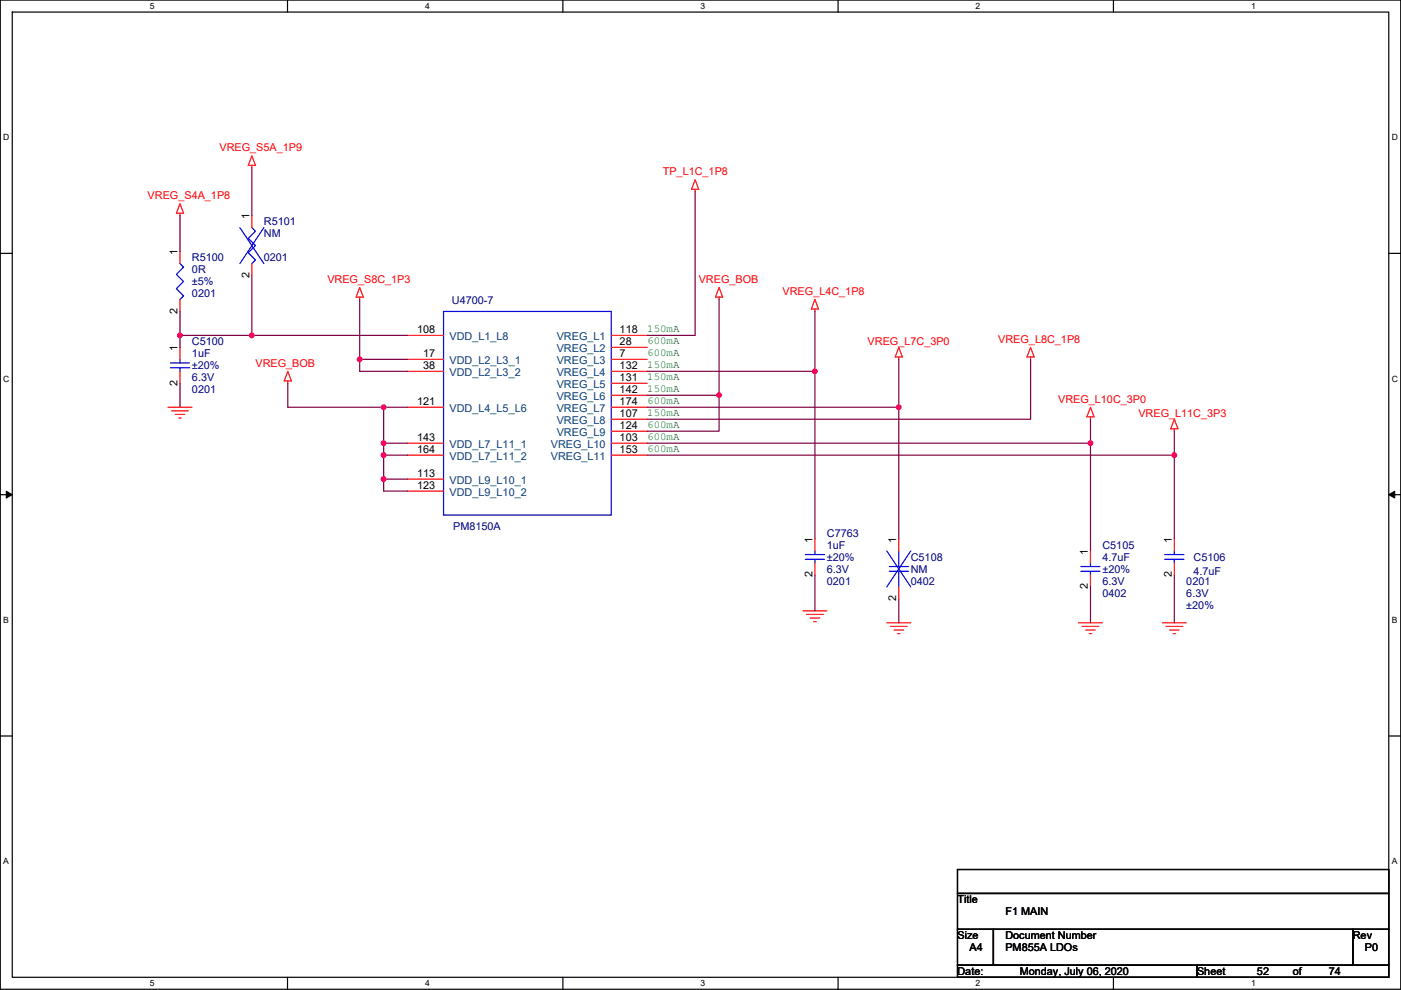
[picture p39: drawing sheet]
<svg xmlns="http://www.w3.org/2000/svg" width="297mm" height="210mm" viewBox="0 0 297 210" stroke-linecap="round" stroke-linejoin="round" font-family="sans-serif">
<defs><g id="words">
<g font-size="2.3" fill="#f00">
<text x="46.5" y="32">VREG_S5A_1P9</text>
<text x="140.5" y="37.1">TP_L1C_1P8</text>
<text x="31.3" y="42.2">VREG_S4A_1P8</text>
<text x="69.4" y="60">VREG_S8C_1P3</text>
<text x="148.1" y="60">VREG_BOB</text>
<text x="165.9" y="62.5">VREG_L4C_1P8</text>
<text x="54.2" y="77.8">VREG_BOB</text>
<text x="184" y="73.2">VREG_L7C_3P0</text>
<text x="211.6" y="72.7">VREG_L8C_1P8</text>
<text x="224.3" y="85.4">VREG_L10C_3P0</text>
<text x="241.4" y="88.4">VREG_L11C_3P3</text>
</g>
<g font-size="2.3">
<text x="52.9" y="46.5" transform="rotate(-90 52.9 46.5)">1</text>
<text x="37.6" y="54.1" transform="rotate(-90 37.6 54.1)">1</text>
<text x="52.9" y="59" transform="rotate(-90 52.9 59)">2</text>
<text x="37.6" y="66.6" transform="rotate(-90 37.6 66.6)">2</text>
<text x="88.5" y="70.6">108</text>
<text x="131.4" y="70.6">118</text>
<text x="37.6" y="74.4" transform="rotate(-90 37.6 74.4)">1</text>
<text x="89.7" y="75.7">17</text>
<text x="131.4" y="73.2">28</text>
<text x="131.4" y="75.7">7</text>
<text x="37.6" y="81.8" transform="rotate(-90 37.6 81.8)">2</text>
<text x="89.7" y="78.2">38</text>
<text x="131.4" y="78.2">132</text>
<text x="131.4" y="80.8">131</text>
<text x="131.4" y="83.3">142</text>
<text x="88.5" y="85.9">121</text>
<text x="131.4" y="85.9">174</text>
<text x="131.4" y="88.4">107</text>
<text x="88.5" y="93.5">143</text>
<text x="131.4" y="90.9">124</text>
<text x="131.4" y="93.5">103</text>
<text x="88.5" y="96">164</text>
<text x="88.5" y="101.1">113</text>
<text x="131.4" y="96">153</text>
<text x="88.5" y="103.6">123</text>
<text x="172.3" y="115.1" transform="rotate(-90 172.3 115.1)">1</text>
<text x="190" y="115.1" transform="rotate(-90 190 115.1)">1</text>
<text x="230.7" y="117.6" transform="rotate(-90 230.7 117.6)">1</text>
<text x="248.5" y="115.1" transform="rotate(-90 248.5 115.1)">1</text>
<text x="172.3" y="122.5" transform="rotate(-90 172.3 122.5)">2</text>
<text x="230.7" y="125" transform="rotate(-90 230.7 125)">2</text>
<text x="248.5" y="122.5" transform="rotate(-90 248.5 122.5)">2</text>
<text x="190" y="127.6" transform="rotate(-90 190 127.6)">2</text>
<text x="203" y="191.6">Title</text>
<text x="213.2" y="194.1">F1 MAIN</text>
<text x="203" y="199.2">Size</text>
<text x="205.5" y="201.7">A4</text>
<text x="213.2" y="199.2">Document Number</text>
<text x="213.2" y="201.7">PM855A LDOs</text>
<text x="286.8" y="199.2">Rev</text>
<text x="289.4" y="201.7">P0</text>
<text x="203" y="206.8">Date:</text>
<text x="216.2" y="206.8">Monday, July 06, 2020</text>
<text x="253.8" y="206.8">Sheet</text>
<text x="266.5" y="206.8">52</text>
<text x="274.1" y="206.8">of</text>
<text x="281.7" y="206.8">74</text>
</g>
<g font-size="2.3" fill="#000080">
<text x="55.9" y="47.8">R5101</text>
<text x="55.9" y="50.3">NM</text>
<text x="40.7" y="55.4">R5100</text>
<text x="40.7" y="58">0R</text>
<text x="55.9" y="55.4">0201</text>
<text x="40.7" y="60.5">±5%</text>
<text x="40.7" y="63">0201</text>
<text x="95.8" y="64.6">U4700-7</text>
<text x="40.7" y="73.2">C5100</text>
<text x="40.7" y="75.7">1uF</text>
<text x="40.7" y="83.4">0201</text>
<text x="40.7" y="80.8">6.3V</text>
<text x="40.7" y="78.3">±20%</text>
<text x="96.1" y="112.3">PM8150A</text>
<text x="175.3" y="113.8">C7763</text>
<text x="175.3" y="116.4">1uF</text>
<text x="175.3" y="118.9">±20%</text>
<text x="193.1" y="118.9">C5108</text>
<text x="233.7" y="116.4">C5105</text>
<text x="233.7" y="118.9">4.7uF</text>
<text x="253" y="118.9">C5106</text>
<text x="175.3" y="124">0201</text>
<text x="175.3" y="121.5">6.3V</text>
<text x="193.1" y="121.5">NM</text>
<text x="193.1" y="124">0402</text>
<text x="233.7" y="124">6.3V</text>
<text x="233.7" y="121.5">±20%</text>
<text x="251.5" y="124">0201</text>
<text x="253" y="122">4.7uF</text>
<text x="233.7" y="126.5">0402</text>
<text x="251.5" y="126.5">6.3V</text>
<text x="251.5" y="129.1">±20%</text>
</g>
<g font-size="2.3" fill="#008000">
<text x="137.2" y="70.4">150mA</text>
<text x="137.2" y="73">600mA</text>
<text x="137.2" y="75.5">600mA</text>
<text x="137.2" y="78">150mA</text>
<text x="137.2" y="80.6">150mA</text>
<text x="137.2" y="83.1">150mA</text>
<text x="137.2" y="85.7">600mA</text>
<text x="137.2" y="88.2">150mA</text>
<text x="137.2" y="90.7">600mA</text>
<text x="137.2" y="93.3">600mA</text>
<text x="137.2" y="95.8">600mA</text>
</g>
<g font-size="2.3" fill="#004080">
<text x="95.3" y="72.2">VDD_L1_L8</text>
<text x="95.3" y="77.3">VDD_L2_L3_1</text>
<text x="118" y="72.2">VREG_L1</text>
<text x="118" y="74.7">VREG_L2</text>
<text x="118" y="77.3">VREG_L3</text>
<text x="95.3" y="79.8">VDD_L2_L3_2</text>
<text x="118" y="79.8">VREG_L4</text>
<text x="118" y="82.3">VREG_L5</text>
<text x="95.3" y="87.4">VDD_L4_L5_L6</text>
<text x="118" y="84.9">VREG_L6</text>
<text x="118" y="87.4">VREG_L7</text>
<text x="118" y="90">VREG_L8</text>
<text x="95.3" y="95">VDD_L7_L11_1</text>
<text x="116.8" y="95">VREG_L10</text>
<text x="118" y="92.5">VREG_L9</text>
<text x="95.3" y="97.6">VDD_L7_L11_2</text>
<text x="116.8" y="97.6">VREG_L11</text>
<text x="95.3" y="102.7">VDD_L9_L10_1</text>
<text x="95.3" y="105.2">VDD_L9_L10_2</text>
</g>
<g font-size="1.8">
<text x="31.8" y="1.9">5</text>
<text x="90.1" y="1.9">4</text>
<text x="148.5" y="1.9">3</text>
<text x="206.9" y="1.9">2</text>
<text x="265.2" y="1.9">1</text>
<text x=".7" y="29.8">D</text>
<text x="295.1" y="29.8">D</text>
<text x=".7" y="81">C</text>
<text x="295.1" y="81">C</text>
<text x=".7" y="132.1">B</text>
<text x="295.1" y="132.1">B</text>
<text x=".7" y="183.3">A</text>
<text x="295.1" y="183.3">A</text>
<text x="31.8" y="209.2">5</text>
<text x="90.1" y="209.2">4</text>
<text x="148.5" y="209.2">3</text>
<text x="206.9" y="209.2">2</text>
<text x="265.2" y="209.2">1</text>
</g>
</g></defs>
<path d="M.1 0h296.9v209.8h-296.9zM2.6 2.6h291.8v204.7h-291.8z" fill="none" stroke="#000" stroke-width=".25"/>
<g fill="#fff">
<path d="M31.8 .3h1v2h-1z"/>
<path d="M31.8 207.5h1v2.1h-1z"/>
</g>
<path d="M61 0v2.6M61 207.3v2.5" fill="none" stroke="#000" stroke-width=".25"/>
<g fill="#fff">
<path d="M90.1 .3h1v2h-1z"/>
<path d="M90.1 207.5h1v2.1h-1z"/>
</g>
<path d="M119.3 0v2.6M119.3 207.3v2.5" fill="none" stroke="#000" stroke-width=".25"/>
<g fill="#fff">
<path d="M148.5 .3h1v2h-1z"/>
<path d="M148.5 207.5h1v2.1h-1z"/>
</g>
<path d="M177.7 0v2.6M177.7 207.3v2.5" fill="none" stroke="#000" stroke-width=".25"/>
<g fill="#fff">
<path d="M206.9 .3h1v2h-1z"/>
<path d="M206.9 207.5h1v2.1h-1z"/>
</g>
<path d="M236.1 0v2.6M236.1 207.3v2.5" fill="none" stroke="#000" stroke-width=".25"/>
<g fill="#fff">
<path d="M265.2 .3h1v2h-1z"/>
<path d="M265.2 207.5h1v2.1h-1z"/>
<path d="M.7 28.2h1.3v2h-1.3z"/>
<path d="M295.1 28.2h1.3v2h-1.3z"/>
<path d="M.7 79.3h1.3v2.1h-1.3z"/>
<path d="M295.1 79.3h1.3v2.1h-1.3z"/>
</g>
<path d="M.1 53.7h2.5M294.4 53.7h2.6" fill="none" stroke="#000" stroke-width=".25"/>
<g fill="#fff">
<path d="M.7 130.5h1.2v2h-1.2z"/>
<path d="M295.1 130.5h1.2v2h-1.2z"/>
</g>
<path d="M.1 104.9h2.5M294.4 104.9h2.6" fill="none" stroke="#000" stroke-width=".25"/>
<path d="M1.3 104.2l1.3 .7-1.3 .7zM294.4 104.9l1.3-.7v1.4z" fill="#000" stroke="#000" stroke-width=".21"/>
<g fill="#fff">
<path d="M.7 181.7h1.2v2h-1.2z"/>
<path d="M295.1 181.7h1.2v2h-1.2z"/>
</g>
<path d="M.1 156.1h2.5M294.4 156.1h2.6M203 184.4h91.4v5.1h-91.4zM203 189.5h91.4v7.6h-91.4zM203 197.1h7.6v7.6h-7.6zM210.6 197.1h76.2v7.6h-76.2zM286.8 197.1h7.6v7.6h-7.6zM203 204.7h50.8v2.6h-50.8zM253.8 204.7h40.6v2.6h-40.6z" fill="none" stroke="#000" stroke-width=".25"/>
<g fill="none" stroke="#f00" stroke-width=".25">
<path d="M53.4 35.1v.5M53.4 33l.8 2.1h-1.6zM147.4 38.1l.7 2.1h-1.5zM38.2 53.4v2.5M38.2 45.2v.5M38.2 43.2l.7 2h-1.5zM53.4 45.7v2.6M53.4 55.9v2.5M147.4 40.2v.5M38.2 73.7v2.5M38.2 78.8v2.5M38.2 63.5v2.6"/>
<path d="M61 78.8l.8 2h-1.5zM76.3 63v.5M76.3 61l.7 2h-1.5zM86.4 71.1h7.6M86.4 76.2h7.6M86.4 78.8h7.6M129.6 71.1h7.6M129.6 73.7h7.6M129.6 76.2h7.6M129.6 78.8h7.6M152.5 63v.5M152.5 61l.7 2h-1.5z"/>
<path d="M172.8 65.6v.5M172.8 63.5l.7 2.1h-1.5zM190.6 73.7l.7 2h-1.5zM190.6 75.7v.5M218.5 73.7l.8 2h-1.6zM218.5 75.7v.5M35.6 86.4h5.1M36.4 87.1h3.5M37.1 87.9h2.1M37.9 88.7h.5M61 80.8v.5M86.4 86.4h7.6"/>
<path d="M86.4 94h7.6M86.4 96.5h7.6M129.6 81.3h7.6M129.6 83.8h7.6M129.6 86.4h7.6M129.6 88.9h7.6M129.6 91.5h7.6M129.6 94h7.6M129.6 96.5h7.6M231.2 86.4l.8 2h-1.6zM231.2 88.4v.5M249 91v.5"/>
<path d="M249 88.9l.7 2.1h-1.5zM86.4 101.6h7.6M86.4 104.2h7.6M172.8 114.3v2.6M172.8 119.4v2.5M190.6 114.3v2.6M231.2 116.9v2.5M249 114.3v2.6M249 119.4v2.5M170.2 129.6h5.1M171 130.3h3.6M171.8 131.1h2"/>
<path d="M172.5 131.8h.5M188 132.1h5.1M188.8 132.9h3.5M189.5 133.6h2.1M190.3 134.4h.5M190.6 124.5v2.5M228.7 132.1h5M229.4 132.9h3.6M230.2 133.6h2M230.9 134.4h.6M231.2 121.9v2.6M246.4 132.1h5.1"/>
<path d="M247.2 132.9h3.6M248 133.6h2M248.7 134.4h.5"/>
</g>
<g fill="none" stroke="#00f" stroke-width=".25">
<path d="M38.2 55.9l.7 .8-1.5 1.5 1.5 1.5-1.5 1.5 1.5 1.6-.7 .7M50.9 48.3l5 7.6M53.4 48.3l.8 .7-1.6 1.6 1.6 1.5-1.6 1.5 1.6 1.5-.8 .8M55.9 48.3l-5 7.6M36.1 77h4.1M36.1 78h4.1M38.2 76.2v.8M38.2 78v.8M94 66.1h35.6v43.1h-35.6zM170.7 117.6h4.1M170.7 118.6h4.1M172.8 116.9v.7"/>
<path d="M172.8 118.6v.8M188 116.9l5.1 7.6M190.6 116.9v3.3M193.1 116.9l-5.1 7.6M231.2 119.4v.8M246.9 117.6h4.1M246.9 118.6h4.1M249 116.9v.7M249 118.6v.8M188.5 120.2h4.1M188.5 121.2h4.1M190.6 121.2v3.3"/>
<path d="M229.2 120.2h4M229.2 121.2h4M231.2 121.2v.7"/>
</g>
<g fill="none" stroke="#800040" stroke-width=".25">
<path d="M53.4 35.6v10.1M38.2 45.7v7.7M53.4 58.4v12.7h33M147.4 40.7v30.4h-10.2M38.2 71.1h15.2M38.2 71.1v2.6M38.2 66.1v5M76.3 76.2v2.6h10.1M76.3 63.5v12.7M76.3 76.2h10.1M137.2 78.8h35.6M152.5 63.5v20.3h-15.3"/>
<path d="M172.8 66.1v12.7M172.8 78.8v35.5M190.6 76.2v10.2h-53.4M218.5 76.2v12.7h-81.3M38.2 81.3v5.1M61 81.3v5.1h20.3M81.3 86.4h5.1M81.3 96.5h5.1M81.3 94h5.1M81.3 86.4v7.6M81.3 96.5v5.1M81.3 94v2.5"/>
<path d="M137.2 94h94M152.5 83.8v7.7h-15.3M190.6 86.4v27.9M231.2 94v22.9M231.2 88.9v5.1M249 96.5v17.8M249 91.5v5h-111.8M81.3 101.6h5.1M81.3 101.6v2.6h5.1M172.8 121.9v7.7M190.6 127v5.1M231.2 124.5v7.6"/>
<path d="M249 121.9v10.2"/>
</g>
<g fill="#f0f" stroke="#f0f" stroke-width=".25">
<circle cx="231.2" cy="94" r=".5"/>
<circle cx="38.1" cy="71.1" r=".5"/>
<circle cx="76.2" cy="76.2" r=".5"/>
<circle cx="81.3" cy="86.4" r=".5"/>
<circle cx="81.3" cy="101.6" r=".5"/>
<circle cx="81.3" cy="96.5" r=".5"/>
<circle cx="81.3" cy="94" r=".5"/>
<circle cx="53.4" cy="71.1" r=".5"/>
<circle cx="249" cy="96.5" r=".5"/>
<circle cx="190.5" cy="86.4" r=".5"/>
<circle cx="152.4" cy="83.8" r=".5"/>
<circle cx="172.8" cy="78.7" r=".5"/>
</g>
<use href="#words"/>
</svg>
